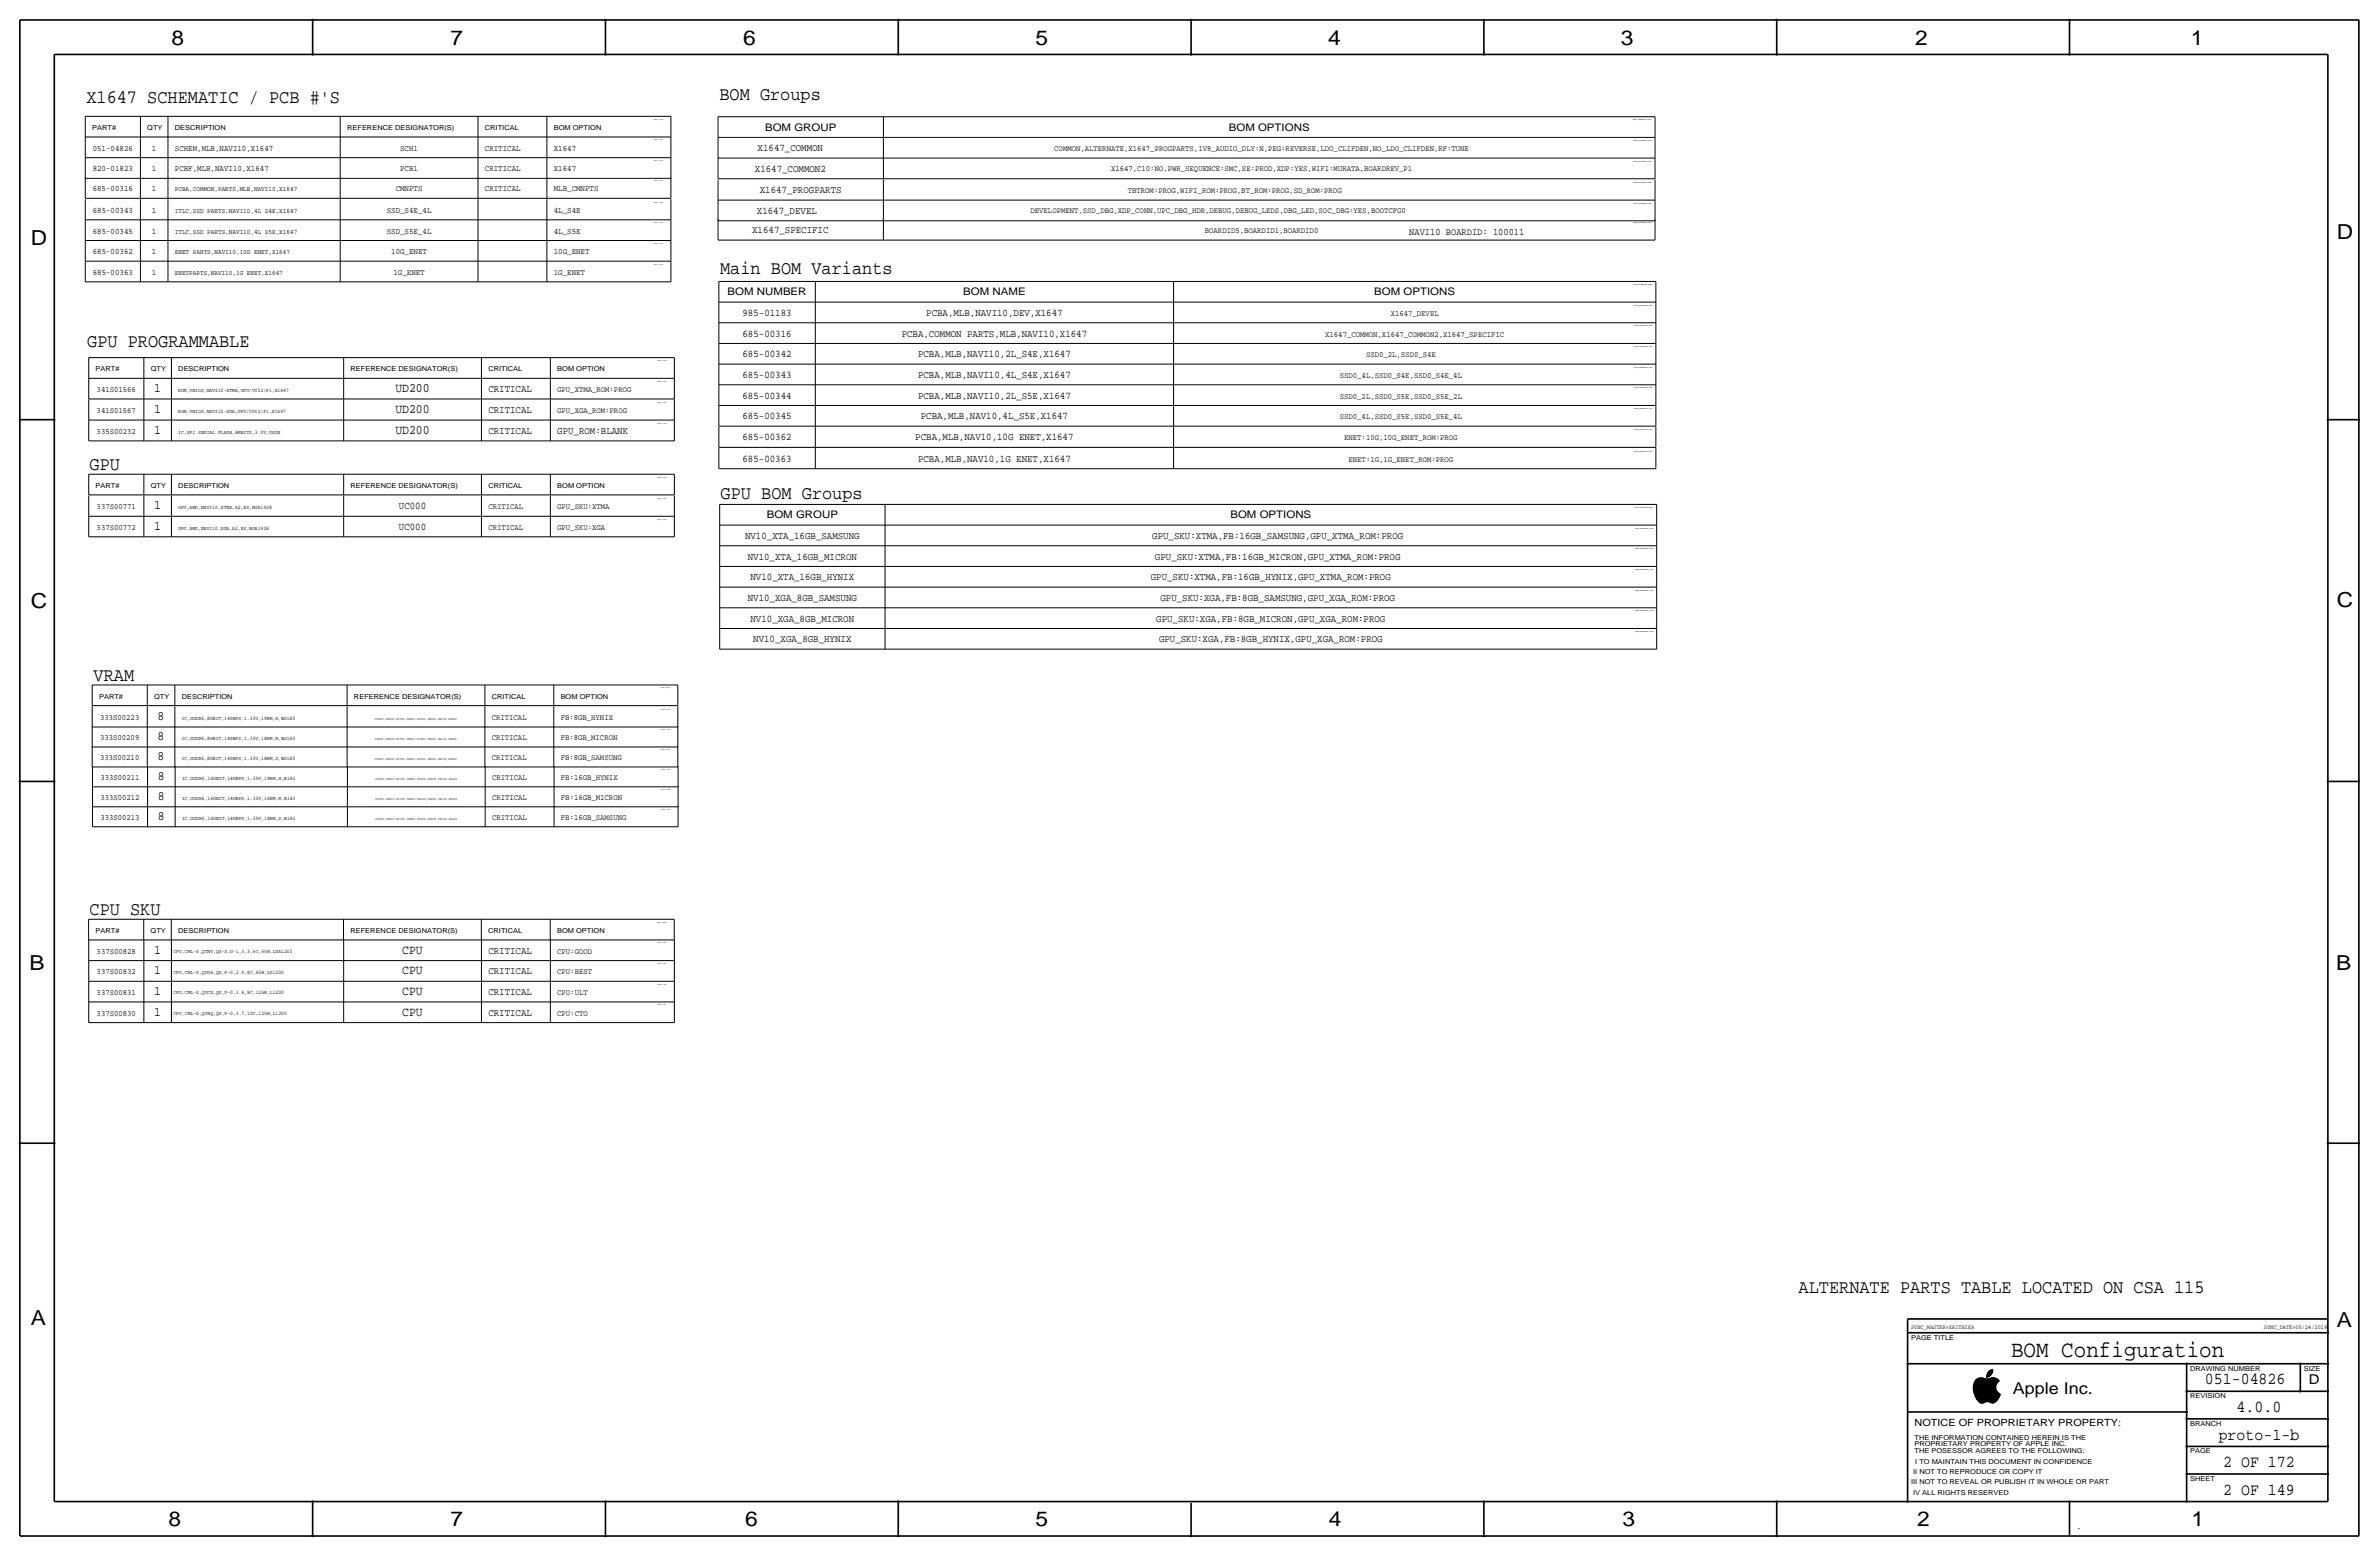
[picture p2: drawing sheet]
<svg xmlns="http://www.w3.org/2000/svg" width="877mm" height="574mm" viewBox="0 0 877 574" stroke-linecap="round" stroke-linejoin="round" font-family="sans-serif">
<defs><g id="words">
<text font-size="8.6" x="741.4" y="500.1">BOM Configuration</text>
<g font-size="7.6">
<text x="63.2" y="16.5">8</text>
<text x="166.1" y="16.5">7</text>
<text x="274" y="16.5">6</text>
<text x="381.7" y="16.5">5</text>
<text x="489.7" y="16.5">4</text>
<text x="597.6" y="16.5">3</text>
<text x="706.1" y="16.5">2</text>
<text x="807.7" y="16.5">1</text>
<text x="861.5" y="88.1">D</text>
<text x="11.4" y="90.4">D</text>
<text x="11.4" y="224.3">C</text>
<text x="861.5" y="223.8">C</text>
<text x="10.9" y="357.6">B</text>
<text x="861.3" y="357.4">B</text>
<text x="11.4" y="488.4">A</text>
<text x="861.5" y="489.2">A</text>
<text x="62.2" y="562.6">8</text>
<text x="166.1" y="562.6">7</text>
<text x="274.8" y="562.6">6</text>
<text x="381.7" y="562.6">5</text>
<text x="489.9" y="562.6">4</text>
<text x="598.1" y="562.6">3</text>
<text x="706.8" y="562.6">2</text>
<text x="807.9" y="562.6">1</text>
</g>
<g font-size="7">
<text x="31.9" y="37.8">X1647 SCHEMATIC / PCB #'S</text>
<text x="265.2" y="36.8">BOM Groups</text>
<text x="265.5" y="100.9">Main BOM Variants</text>
<text x="32.2" y="127.8">GPU PROGRAMMABLE</text>
<text x="33" y="173.4">GPU</text>
<text x="265.7" y="183.8">GPU BOM Groups</text>
<text x="34.5" y="251">VRAM</text>
<text x="33" y="337.4">CPU SKU</text>
<text x="663.1" y="476.5">ALTERNATE PARTS TABLE LOCATED ON CSA 115</text>
</g>
<g font-size="6.2">
<text x="812.9" y="510.3">051-04826</text>
<text x="824.6" y="520.4">4.0.0</text>
<text x="818" y="530.6">proto-1-b</text>
<text x="819.6" y="540.8">2 OF 172</text>
<text x="819.6" y="550.9">2 OF 149</text>
</g>
<text font-size="6" x="742.1" y="513.9">Apple Inc.</text>
<text font-size="5" x="851.2" y="510.3">D</text>
<g font-size="4.7">
<text x="56.8" y="144.5">1</text>
<text x="145.8" y="144.5">UD200</text>
<text x="56.8" y="152.3">1</text>
<text x="145.8" y="152.3">UD200</text>
<text x="56.8" y="160">1</text>
<text x="145.8" y="160">UD200</text>
<text x="56.8" y="187.8">1</text>
<text x="56.8" y="195.3">1</text>
<text x="58.1" y="265.4">8</text>
<text x="58.1" y="272.8">8</text>
<text x="58.1" y="280.2">8</text>
<text x="58.2" y="287.5">8</text>
<text x="58.2" y="294.8">8</text>
<text x="58.2" y="302.2">8</text>
<text x="56.8" y="351.5">1</text>
<text x="148.3" y="351.5">CPU</text>
<text x="56.8" y="359.2">1</text>
<text x="148.3" y="359.2">CPU</text>
<text x="56.8" y="366.8">1</text>
<text x="148.3" y="366.8">CPU</text>
<text x="56.8" y="374.4">1</text>
<text x="148.3" y="374.4">CPU</text>
</g>
<g font-size="3.8">
<text x="282.1" y="48.1">BOM GROUP</text>
<text x="453" y="48.1">BOM OPTIONS</text>
<text x="279.3" y="55.7">X1647_COMMON</text>
<text x="278.3" y="63.3">X1647_COMMON2</text>
<text x="280.1" y="71.2">X1647_PROGPARTS</text>
<text x="279.1" y="78.8">X1647_DEVEL</text>
<text x="277.3" y="86">X1647_SPECIFIC</text>
<text x="268.3" y="108.8">BOM NUMBER</text>
<text x="355.1" y="108.8">BOM NAME</text>
<text x="506.7" y="108.8">BOM OPTIONS</text>
<text x="273.8" y="116.4">985-01183</text>
<text x="341.5" y="116.4">PCBA,MLB,NAVI10,DEV,X1647</text>
<text x="273.8" y="124.1">685-00316</text>
<text x="332.4" y="124.1">PCBA,COMMON PARTS,MLB,NAVI10,X1647</text>
<text x="273.8" y="131.7">685-00342</text>
<text x="338.5" y="131.7">PCBA,MLB,NAVI10,2L_S4E,X1647</text>
<text x="273.8" y="139.3">685-00343</text>
<text x="338.5" y="139.3">PCBA,MLB,NAVI10,4L_S4E,X1647</text>
<text x="180" y="144.5">CRITICAL</text>
<text x="273.8" y="146.9">685-00344</text>
<text x="338.5" y="146.9">PCBA,MLB,NAVI10,2L_S5E,X1647</text>
<text x="180" y="152.3">CRITICAL</text>
<text x="273.8" y="154.5">685-00345</text>
<text x="339.5" y="154.5">PCBA,MLB,NAV10,4L_S5E,X1647</text>
<text x="180" y="160">CRITICAL</text>
<text x="205.4" y="160">GPU_ROM:BLANK</text>
<text x="273.8" y="162.4">685-00362</text>
<text x="337.5" y="162.4">PCBA,MLB,NAV10,10G ENET,X1647</text>
<text x="273.8" y="170.2">685-00363</text>
<text x="338.5" y="170.2">PCBA,MLB,NAV10,1G ENET,X1647</text>
<text x="147.1" y="187.8">UC000</text>
<text x="282.7" y="191">BOM GROUP</text>
<text x="453.6" y="191">BOM OPTIONS</text>
<text x="147.1" y="195.3">UC000</text>
<text x="274.7" y="198.6">NV10_XTA_16GB_SAMSUNG</text>
<text x="424.8" y="198.6">GPU_SKU:XTMA,FB:16GB_SAMSUNG,GPU_XTMA_ROM:PROG</text>
<text x="275.7" y="206.2">NV10_XTA_16GB_MICRON</text>
<text x="425.8" y="206.2">GPU_SKU:XTMA,FB:16GB_MICRON,GPU_XTMA_ROM:PROG</text>
<text x="276.7" y="213.9">NV10_XTA_16GB_HYNIX</text>
<text x="424.3" y="213.9">GPU_SKU:XTMA,FB:16GB_HYNIX,GPU_XTMA_ROM:PROG</text>
<text x="275.7" y="221.5">NV10_XGA_8GB_SAMSUNG</text>
<text x="427.8" y="221.5">GPU_SKU:XGA,FB:8GB_SAMSUNG,GPU_XGA_ROM:PROG</text>
<text x="276.7" y="229.1">NV10_XGA_8GB_MICRON</text>
<text x="426.3" y="229.1">GPU_SKU:XGA,FB:8GB_MICRON,GPU_XGA_ROM:PROG</text>
<text x="277.7" y="236.7">NV10_XGA_8GB_HYNIX</text>
<text x="427.3" y="236.7">GPU_SKU:XGA,FB:8GB_HYNIX,GPU_XGA_ROM:PROG</text>
<text x="180" y="351.5">CRITICAL</text>
<text x="180" y="359.2">CRITICAL</text>
<text x="180" y="366.8">CRITICAL</text>
<text x="180" y="374.4">CRITICAL</text>
</g>
<text font-size="3.7" x="705.8" y="525.5">NOTICE OF PROPRIETARY PROPERTY:</text>
<text font-size="3.6" x="519.5" y="86.6">NAVI10 BOARDID: 100011</text>
<text font-size="3.5" x="765.5" y="563.6">.</text>
<g font-size="3.1">
<text x="34.2" y="55.6">051-04826</text>
<text x="56" y="55.6">1</text>
<text x="64.5" y="55.6">SCHEM,MLB,NAVI10,X1647</text>
<text x="147.5" y="55.6">SCH1</text>
<text x="178.8" y="55.6">CRITICAL</text>
<text x="204.2" y="55.6">X1647</text>
<text x="34.2" y="63.2">820-01823</text>
<text x="56" y="63.2">1</text>
<text x="64.5" y="63.2">PCBF,MLB,NAVI10,X1647</text>
<text x="147.5" y="63.2">PCB1</text>
<text x="178.8" y="63.2">CRITICAL</text>
<text x="204.2" y="63.2">X1647</text>
<text x="34.2" y="70.6">685-00316</text>
<text x="56" y="70.6">1</text>
<text x="145.9" y="70.6">CMNPTS</text>
<text x="178.8" y="70.6">CRITICAL</text>
<text x="204.2" y="70.6">MLB_CMNPTS</text>
<text x="34.2" y="78.5">685-00343</text>
<text x="56" y="78.5">1</text>
<text x="142.6" y="78.5">SSD_S4E_4L</text>
<text x="204.2" y="78.5">4L_S4E</text>
<text x="34.2" y="86.1">685-00345</text>
<text x="56" y="86.1">1</text>
<text x="142.6" y="86.1">SSD_S5E_4L</text>
<text x="204.2" y="86.1">4L_S5E</text>
<text x="34.2" y="93.7">685-00362</text>
<text x="56" y="93.7">1</text>
<text x="144.2" y="93.7">10G_ENET</text>
<text x="204.2" y="93.7">10G_ENET</text>
<text x="34.2" y="101.3">685-00363</text>
<text x="56" y="101.3">1</text>
<text x="145.1" y="101.3">1G_ENET</text>
<text x="204.2" y="101.3">1G_ENET</text>
</g>
<g font-size="3">
<text x="388.7" y="55.5">COMMON,ALTERNATE,X1647_PROGPARTS,1V8_AUDIO_DLY:N,PEG:REVERSE,LDO_CLIFDEN,NO_LDO_CLIFDEN,RF:TUNE</text>
<text x="409.6" y="63.1">X1647,C10:NO,PWR_SEQUENCE:SMC,SE:PROD,XDP:YES,WIFI:MURATA,BOARDREV_P1</text>
<text x="415.8" y="71.2">TBTROM:PROG,WIFI_ROM:PROG,BT_ROM:PROG,SD_ROM:PROG</text>
<text x="379.9" y="78.6">DEVELOPMENT,SSD_DBG,XDP_CONN,UPC_DBG_HDR,DEBUG,DEBUG_LEDS,DBG_LED,SOC_DBG:YES,BOOTCFG0</text>
<text x="444.2" y="85.7">BOARDID5,BOARDID1,BOARDID0</text>
<text x="512.7" y="116.4">X1647_DEVEL</text>
<text x="488.6" y="124.1">X1647_COMMON,X1647_COMMON2,X1647_SPECIFIC</text>
<text x="503.6" y="131.7">SSD0_2L,SSD0_S4E</text>
<text x="494" y="139.3">SSD0_4L,SSD0_S4E,SSD0_S4E_4L</text>
<text x="35.6" y="144.5">341S01566</text>
<text x="205.4" y="144.5">GPU_XTMA_ROM:PROG</text>
<text x="494" y="146.9">SSD0_2L,SSD0_S5E,SSD0_S5E_2L</text>
<text x="35.6" y="152.3">341S01567</text>
<text x="205.4" y="152.3">GPU_XGA_ROM:PROG</text>
<text x="494" y="154.5">SSD0_4L,SSD0_S5E,SSD0_S5E_4L</text>
<text x="35.6" y="160">335S00232</text>
<text x="495.6" y="162.4">ENET:10G,10G_ENET_ROM:PROG</text>
<text x="497.2" y="170.2">ENET:1G,1G_ENET_ROM:PROG</text>
<text x="35.6" y="187.8">337S00771</text>
<text x="180" y="187.8">CRITICAL</text>
<text x="205.4" y="187.8">GPU_SKU:XTMA</text>
<text x="35.6" y="195.3">337S00772</text>
<text x="180" y="195.3">CRITICAL</text>
<text x="205.4" y="195.3">GPU_SKU:XGA</text>
<text x="36.9" y="265.4">333S00223</text>
<text x="181.3" y="265.4">CRITICAL</text>
<text x="206.7" y="265.4">FB:8GB_HYNIX</text>
<text x="36.9" y="272.8">333S00209</text>
<text x="181.3" y="272.8">CRITICAL</text>
<text x="206.7" y="272.8">FB:8GB_MICRON</text>
<text x="36.9" y="280.2">333S00210</text>
<text x="181.3" y="280.2">CRITICAL</text>
<text x="206.7" y="280.2">FB:8GB_SAMSUNG</text>
<text x="37" y="287.5">333S00211</text>
<text x="181.4" y="287.5">CRITICAL</text>
<text x="206.8" y="287.5">FB:16GB_HYNIX</text>
<text x="37" y="294.8">333S00212</text>
<text x="181.4" y="294.8">CRITICAL</text>
<text x="206.8" y="294.8">FB:16GB_MICRON</text>
<text x="37" y="302.2">333S00213</text>
<text x="181.4" y="302.2">CRITICAL</text>
<text x="206.8" y="302.2">FB:16GB_SAMSUNG</text>
<text x="35.6" y="351.5">337S00828</text>
<text x="205.4" y="351.5">CPU:GOOD</text>
<text x="35.6" y="359.2">337S00832</text>
<text x="205.4" y="359.2">CPU:BEST</text>
<text x="35.6" y="366.8">337S00831</text>
<text x="205.4" y="366.8">CPU:ULT</text>
<text x="35.6" y="374.4">337S00830</text>
<text x="205.4" y="374.4">CPU:CTO</text>
</g>
<g font-size="2.5">
<text x="34" y="48">PART#</text>
<text x="54.3" y="48">QTY</text>
<text x="64.5" y="48">DESCRIPTION</text>
<text x="128" y="48">REFERENCE DESIGNATOR(S)</text>
<text x="178.8" y="48">CRITICAL</text>
<text x="204.2" y="48">BOM OPTION</text>
<text x="64.5" y="70.6">PCBA,COMMON,PARTS,MLB,NAVI10,X1647</text>
<text x="64.5" y="78.5">ITLC,SSD PARTS,NAVI10,4L S4E,X1647</text>
<text x="64.5" y="86.1">ITLC,SSD PARTS,NAVI10,4L S5E,X1647</text>
<text x="64.5" y="93.7">ENET PARTS,NAVI10,10G ENET,X1647</text>
<text x="64.5" y="101.3">ENETPARTS,NAVI10,1G ENET,X1647</text>
<text x="35.3" y="136.9">PART#</text>
<text x="55.6" y="136.9">QTY</text>
<text x="65.7" y="136.9">DESCRIPTION</text>
<text x="129.2" y="136.9">REFERENCE DESIGNATOR(S)</text>
<text x="180" y="136.9">CRITICAL</text>
<text x="205.4" y="136.9">BOM OPTION</text>
<text x="35.3" y="179.9">PART#</text>
<text x="55.6" y="179.9">QTY</text>
<text x="65.7" y="179.9">DESCRIPTION</text>
<text x="129.2" y="179.9">REFERENCE DESIGNATOR(S)</text>
<text x="180" y="179.9">CRITICAL</text>
<text x="205.4" y="179.9">BOM OPTION</text>
<text x="36.5" y="257.6">PART#</text>
<text x="56.8" y="257.6">QTY</text>
<text x="67" y="257.6">DESCRIPTION</text>
<text x="130.5" y="257.6">REFERENCE DESIGNATOR(S)</text>
<text x="181.3" y="257.6">CRITICAL</text>
<text x="206.7" y="257.6">BOM OPTION</text>
<text x="35.2" y="343.9">PART#</text>
<text x="55.5" y="343.9">QTY</text>
<text x="65.7" y="343.9">DESCRIPTION</text>
<text x="129.2" y="343.9">REFERENCE DESIGNATOR(S)</text>
<text x="180" y="343.9">CRITICAL</text>
<text x="205.4" y="343.9">BOM OPTION</text>
<text x="704.5" y="493.8">PAGE TITLE</text>
<text x="807.4" y="505.2">DRAWING NUMBER</text>
<text x="849.3" y="505.2">SIZE</text>
<text x="807.4" y="515.4">REVISION</text>
<text x="807.4" y="525.5">BRANCH</text>
<text x="705.8" y="533.1">PROPRIETARY PROPERTY OF APPLE INC.</text>
<text x="705.8" y="530.6">THE INFORMATION CONTAINED HEREIN IS THE</text>
<text x="705.8" y="535.7">THE POSESSOR AGREES TO THE FOLLOWING:</text>
<text x="706.1" y="539.5">I TO MAINTAIN THIS DOCUMENT IN CONFIDENCE</text>
<text x="807.4" y="535.7">PAGE</text>
<text x="705.3" y="543.3">II NOT TO REPRODUCE OR COPY IT</text>
<text x="807.4" y="545.8">SHEET</text>
<text x="704.5" y="547.1">III NOT TO REVEAL OR PUBLISH IT IN WHOLE OR PART</text>
<text x="705.3" y="550.9">IV ALL RIGHTS RESERVED</text>
</g>
<g font-size="2.2">
<text x="704.5" y="490">SYNC_MASTER=KRITHIKA</text>
<text x="834.6" y="490">SYNC_DATE=05/24/2019</text>
</g>
<g font-size="2">
<text x="65.7" y="144.5">ROM,VBIOS,NAVI10-XTMA,GPU(V002)P1,X1647</text>
<text x="65.7" y="152.3">ROM,VBIOS,NAVI10-XGA,GPU(V002)P1,X1647</text>
<text x="65.7" y="160">IC,SPI SERIAL FLASH,8MBITS,3.0V,USON</text>
<text x="65.7" y="187.8">GPU,AMD,NAVI10,XTMA,A2,ES,BGA1928</text>
<text x="65.7" y="195.3">GPU,AMD,NAVI10,XGA,A2,ES,BGA1928</text>
<text x="67" y="265.4">IC,GDDR6,8GBIT,14GBPS,1.35V,19NM,H,BG180</text>
<text x="67" y="272.8">IC,GDDR6,8GBIT,14GBPS,1.35V,18NM,M,BG180</text>
<text x="67" y="280.2">IC,GDDR6,8GBIT,14GBPS,1.35V,18NM,S,BG180</text>
<text x="67.1" y="287.5">IC,GDDR6,16GBIT,14GBPS,1.35V,19NM,H,B180</text>
<text x="67.1" y="294.8">IC,GDDR6,16GBIT,14GBPS,1.35V,16NM,M,B180</text>
<text x="67.1" y="302.2">IC,GDDR6,16GBIT,14GBPS,1.35V,18NM,S,B180</text>
<text x="64" y="351.3">CPU,CML-S,QTNV,QS-S,G-1,3.3,6C,65W,LGA1200</text>
<text x="64" y="358.9">CPU,CML-S,QUD6,QS,P-0,2.9,8C,65W,LG1200</text>
<text x="64" y="366.5">CPU,CML-S,QUCX,QS,P-0,3.8,8C,125W,L1200</text>
<text x="64" y="374.1">CPU,CML-S,QUBQ,QS,P-0,3.7,10C,125W,L1200</text>
</g>
<g font-size="1.2">
<text x="138.2" y="265.4">UD500,UD600,UD700,UD800,UD900,UE000,UE100,UE200</text>
<text x="138.2" y="272.8">UD500,UD600,UD700,UD800,UD900,UE000,UE100,UE200</text>
<text x="138.2" y="280.2">UD500,UD600,UD700,UD800,UD900,UE000,UE100,UE200</text>
<text x="138.3" y="287.5">UD500,UD600,UD700,UD800,UD900,UE000,UE100,UE200</text>
<text x="138.3" y="294.8">UD500,UD600,UD700,UD800,UD900,UE000,UE100,UE200</text>
<text x="138.3" y="302.2">UD500,UD600,UD700,UD800,UD900,UE000,UE100,UE200</text>
</g>
<g font-size=".5">
<text x="601.9" y="44.3">TABLE_BOMGROUP_HEAD</text>
<text x="602.1" y="51.9">TABLE_BOMGROUP_ITEM</text>
<text x="602.1" y="59.5">TABLE_BOMGROUP_ITEM</text>
<text x="602.1" y="67.4">TABLE_BOMGROUP_ITEM</text>
<text x="602.1" y="75">TABLE_BOMGROUP_ITEM</text>
<text x="602.1" y="82.1">TABLE_BOMGROUP_ITEM</text>
<text x="602.2" y="105">TABLE_BOMGROUP_HEAD</text>
<text x="602.4" y="112.6">TABLE_BOMGROUP_ITEM</text>
<text x="602.4" y="120.2">TABLE_BOMGROUP_ITEM</text>
<text x="602.4" y="127.9">TABLE_BOMGROUP_ITEM</text>
<text x="602.4" y="135.5">TABLE_BOMGROUP_ITEM</text>
<text x="602.4" y="143.1">TABLE_BOMGROUP_ITEM</text>
<text x="602.4" y="150.7">TABLE_BOMGROUP_ITEM</text>
<text x="602.4" y="158.5">TABLE_BOMGROUP_ITEM</text>
<text x="602.4" y="166.4">TABLE_BOMGROUP_ITEM</text>
<text x="602.5" y="187.2">TABLE_BOMGROUP_HEAD</text>
<text x="602.7" y="194.8">TABLE_BOMGROUP_ITEM</text>
<text x="602.7" y="202.4">TABLE_BOMGROUP_ITEM</text>
<text x="602.7" y="210.1">TABLE_BOMGROUP_ITEM</text>
<text x="602.7" y="217.7">TABLE_BOMGROUP_ITEM</text>
<text x="602.7" y="225.3">TABLE_BOMGROUP_ITEM</text>
<text x="602.7" y="232.9">TABLE_BOMGROUP_ITEM</text>
</g>
<g font-size=".4">
<text x="241" y="44.1">TABLE_5_HEAD</text>
<text x="241" y="51.8">TABLE_5_ITEM</text>
<text x="241" y="59.4">TABLE_5_ITEM</text>
<text x="241" y="66.8">TABLE_5_ITEM</text>
<text x="241" y="74.7">TABLE_5_ITEM</text>
<text x="241" y="82.3">TABLE_5_ITEM</text>
<text x="241" y="89.9">TABLE_5_ITEM</text>
<text x="241" y="97.5">TABLE_5_ITEM</text>
<text x="242.3" y="133.1">TABLE_5_HEAD</text>
<text x="242.3" y="140.7">TABLE_5_ITEM</text>
<text x="242.3" y="148.5">TABLE_5_ITEM</text>
<text x="242.3" y="156.2">TABLE_5_ITEM</text>
<text x="242.3" y="176.1">TABLE_5_HEAD</text>
<text x="242.3" y="183.9">TABLE_5_ITEM</text>
<text x="242.3" y="191.5">TABLE_5_ITEM</text>
<text x="243.5" y="253.7">TABLE_5_HEAD</text>
<text x="243.5" y="261.6">TABLE_5_ITEM</text>
<text x="243.5" y="269">TABLE_5_ITEM</text>
<text x="243.5" y="276.4">TABLE_5_ITEM</text>
<text x="243.6" y="283.7">TABLE_5_ITEM</text>
<text x="243.6" y="291">TABLE_5_ITEM</text>
<text x="243.6" y="298.4">TABLE_5_ITEM</text>
<text x="242.2" y="340.1">TABLE_5_HEAD</text>
<text x="242.3" y="347.7">TABLE_5_ITEM</text>
<text x="242.3" y="355.3">TABLE_5_ITEM</text>
<text x="242.3" y="363">TABLE_5_ITEM</text>
<text x="242.3" y="370.6">TABLE_5_ITEM</text>
</g>
</g></defs>
<g fill="none" stroke="#000" stroke-width=".6">
<path d="M7.3 7.4v558.8zM7.3 7.4h862.3zM115.3 7.4v12.7zM223.2 7.4v12.7zM331.2 7.4v12.7zM439.1 7.4v12.7zM547.1 7.4v12.7zM655 7.4v12.7zM763 7.4v12.7zM869.6 7.4v558.8zM20 20.1v533.4zM20 20.1h838.2z"/>
<path d="M858.2 20.1v533.4zM7.3 154.7h12.7zM858.2 154.7h11.4zM7.3 288h12.7zM858.2 288h11.4zM7.3 421.4h12.7zM858.2 421.4h11.4zM703.3 486.2h154.9zM703.3 486.2v5zM703.3 491.2h154.9zM703.3 491.2v62.3zM703.3 502.7h154.9z"/>
<path d="M806.1 502.7v50.8zM806.1 512.8h52.1zM848.1 502.7v10.1zM703.3 520.4h102.8zM806.1 533.1h52.1zM806.1 523h52.1zM20 553.5h838.2zM115.3 553.5v12.7zM223.2 553.5v12.7zM331.2 553.5v12.7zM439.1 554v12.2zM547.1 553.5v12.7z"/>
<path d="M655 553.5v12.7zM763 553.5v12.7zM806.1 543.3h52.1zM7.3 566.2h862.3z"/>
</g>
<g fill="none" stroke="#000" stroke-width=".37">
<path d="M31.4 50.5v7.6zM31.4 58.1h215.9zM31.4 58.1v7.6zM31.4 42.9v7.6zM31.4 50.5h215.9zM31.4 42.9h215.9zM51.8 50.5v7.6zM51.8 58.1v7.6zM51.8 42.9v7.6zM61.9 50.5v7.6zM61.9 58.1v7.6zM61.9 42.9v7.6z"/>
<path d="M125.4 50.5v7.6zM125.4 58.1v7.6zM125.4 42.9v7.6zM176.2 50.5v7.6zM176.2 58.1v7.6zM176.2 42.9v7.6zM201.6 50.5v7.6zM201.6 58.1v7.6zM201.6 42.9v7.6zM247.3 50.5v7.6zM247.3 58.1v7.6zM247.3 42.9v7.6z"/>
<path d="M264.7 43v7.6zM264.7 50.6h345.5zM264.7 43h345.5zM264.7 58.3v7.6zM264.7 50.6v7.7zM264.7 58.3h345.5zM325.7 43v7.6zM325.7 58.3v7.6zM325.7 50.6v7.7zM610.2 43v7.6zM610.2 58.3v7.6zM610.2 50.6v7.7z"/>
<path d="M31.4 65.5v7.6zM31.4 73.1h215.9zM31.4 65.7h215.9zM31.4 73.4v7.6zM51.8 65.5v7.6zM51.8 73.4v7.6zM61.9 65.5v7.6zM61.9 73.4v7.6zM125.4 65.5v7.6zM125.4 73.4v7.6zM176.2 65.5v7.6zM176.2 73.4v7.6z"/>
<path d="M201.6 65.5v7.6zM201.6 73.4v7.6zM247.3 65.5v7.6zM247.3 73.4v7.6zM264.7 65.9h345.5zM264.7 66.1v7.7zM264.7 73.8h345.5zM264.7 73.8v7.6zM325.7 66.1v7.7zM325.7 73.8v7.6zM610.2 66.1v7.7zM610.2 73.8v7.6z"/>
<path d="M31.4 96.3v7.6zM31.4 81h215.9zM31.4 81v7.6zM31.4 88.6h215.9zM31.4 88.6v7.7zM31.4 96.3h215.9zM51.8 96.3v7.6zM51.8 81v7.6zM51.8 88.6v7.7zM61.9 96.3v7.6zM61.9 81v7.6zM61.9 88.6v7.7z"/>
<path d="M125.4 96.3v7.6zM125.4 81v7.6zM125.4 88.6v7.7zM176.2 96.3v7.6zM176.2 81v7.6zM176.2 88.6v7.7zM201.6 96.3v7.6zM201.6 81v7.6zM201.6 88.6v7.7zM247.3 96.3v7.6zM247.3 81v7.6zM247.3 88.6v7.7z"/>
<path d="M264.7 80.9v7.6zM264.7 88.5h345.5zM264.7 81.4h345.5zM325.7 80.9v7.6zM610.2 80.9v7.6zM31.4 103.9h215.9zM265 103.7v7.7zM265 111.4h345.5zM265 103.7h345.5zM265 119v7.6zM265 111.4v7.6zM265 119h345.5z"/>
<path d="M300.6 103.7v7.7zM300.6 119v7.6zM300.6 111.4v7.6zM432.7 103.7v7.7zM432.7 119v7.6zM432.7 111.4v7.6zM610.5 103.7v7.7zM610.5 119v7.6zM610.5 111.4v7.6zM32.7 139.4v7.7zM32.7 131.8v7.6zM32.7 139.4h215.9z"/>
<path d="M32.7 131.8h215.9zM53 139.4v7.7zM53 131.8v7.6zM63.2 139.4v7.7zM63.2 131.8v7.6zM126.7 139.4v7.7zM126.7 131.8v7.6zM177.5 139.4v7.7zM177.5 131.8v7.6zM202.9 139.4v7.7zM202.9 131.8v7.6zM248.6 139.4v7.7z"/>
<path d="M248.6 131.8v7.6zM265 126.6v7.6zM265 134.2h345.5zM265 134.2v7.6zM265 126.6h345.5zM300.6 126.6v7.6zM300.6 134.2v7.6zM432.7 126.6v7.6zM432.7 134.2v7.6zM610.5 126.6v7.6zM610.5 134.2v7.6zM32.7 154.9v7.6z"/>
<path d="M32.7 147.2v7.6zM32.7 154.8h215.9zM32.7 147.1h215.9zM53 154.9v7.6zM53 147.2v7.6zM63.2 154.9v7.6zM63.2 147.2v7.6zM126.7 154.9v7.6zM126.7 147.2v7.6zM177.5 154.9v7.6zM177.5 147.2v7.6zM202.9 154.9v7.6z"/>
<path d="M202.9 147.2v7.6zM248.6 154.9v7.6zM248.6 147.2v7.6zM265 157.3v7.6zM265 149.5v7.6zM265 157.1h345.5zM265 141.8v7.7zM265 149.5h345.5zM265 141.8h345.5zM300.6 157.3v7.6zM300.6 149.5v7.6zM300.6 141.8v7.7z"/>
<path d="M432.7 157.3v7.6zM432.7 149.5v7.6zM432.7 141.8v7.7zM610.5 157.3v7.6zM610.5 149.5v7.6zM610.5 141.8v7.7zM32.7 162.5h215.9zM32.7 174.8v7.6zM32.7 174.8h215.9zM53 174.8v7.6zM63.2 174.8v7.6zM126.7 174.8v7.6z"/>
<path d="M177.5 174.8v7.6zM202.9 174.8v7.6zM248.6 174.8v7.6zM265 165.2v7.6zM265 172.8h345.5zM265 164.9h345.5zM300.6 165.2v7.6zM432.7 165.2v7.6zM610.5 165.2v7.6zM32.7 182.7v7.6zM32.7 190.3h215.9zM32.7 182.4h215.9z"/>
<path d="M32.7 190.2v7.7zM32.7 197.9h215.9zM53 182.7v7.6zM53 190.2v7.7zM63.2 182.7v7.6zM63.2 190.2v7.7zM126.7 182.7v7.6zM126.7 190.2v7.7zM177.5 182.7v7.6zM177.5 190.2v7.7zM202.9 182.7v7.6zM202.9 190.2v7.7z"/>
<path d="M248.6 182.7v7.6zM248.6 190.2v7.7zM265.3 193.5v7.7zM265.3 185.9v7.6zM265.3 193.5h345.5zM265.3 185.9h345.5zM326.3 193.5v7.7zM326.3 185.9v7.6zM610.8 193.5v7.7zM610.8 185.9v7.6zM265.3 201.2v7.6zM265.3 208.8h345.5z"/>
<path d="M265.3 201.2h345.5zM265.3 208.8v7.6zM265.3 216.4h345.5zM265.3 216.4v7.6zM326.3 201.2v7.6zM326.3 208.8v7.6zM326.3 216.4v7.6zM610.8 201.2v7.6zM610.8 208.8v7.6zM610.8 216.4v7.6zM265.3 224h345.5zM265.3 224v7.6z"/>
<path d="M265.3 231.6h345.5zM265.3 231.6v7.7zM265.3 239.3h345.5zM326.3 224v7.6zM326.3 231.6v7.7zM610.8 224v7.6zM610.8 231.6v7.7zM34 252.5v7.6zM34 252.5h215.9zM54.3 252.5v7.6zM64.5 252.5v7.6zM128 252.5v7.6z"/>
<path d="M178.8 252.5v7.6zM204.2 252.5v7.6zM249.9 252.5v7.6zM34 260.1h215.9zM34 260.4v7.6zM34 268h215.9zM34 267.7v7.6zM34 275.3h215.9zM34 275.1v7.6zM54.3 260.4v7.6zM54.3 267.7v7.6zM54.3 275.1v7.6z"/>
<path d="M64.5 260.4v7.6zM64.5 267.7v7.6zM64.5 275.1v7.6zM128 260.4v7.6zM128 267.7v7.6zM128 275.1v7.6zM178.8 260.4v7.6zM178.8 267.7v7.6zM178.8 275.1v7.6zM204.2 260.4v7.6zM204.2 267.7v7.6zM204.2 275.1v7.6z"/>
<path d="M249.9 260.4v7.6zM249.9 267.7v7.6zM249.9 275.1v7.6zM34 282.7h215.9zM34.1 297.1v7.6zM34.1 289.8v7.6zM34.1 297.4h215.9zM34.1 282.4v7.6zM34.1 290h215.9zM54.4 297.1v7.6zM54.4 289.8v7.6zM54.4 282.4v7.6z"/>
<path d="M64.6 297.1v7.6zM64.6 289.8v7.6zM64.6 282.4v7.6zM128.1 297.1v7.6zM128.1 289.8v7.6zM128.1 282.4v7.6zM178.9 297.1v7.6zM178.9 289.8v7.6zM178.9 282.4v7.6zM204.3 297.1v7.6zM204.3 289.8v7.6zM204.3 282.4v7.6z"/>
<path d="M250 297.1v7.6zM250 289.8v7.6zM250 282.4v7.6zM34.1 304.7h215.9zM32.7 338.8v7.7zM32.7 338.8h215.9zM53 338.8v7.7zM63.1 338.8v7.7zM126.6 338.8v7.7zM177.4 338.8v7.7zM202.8 338.8v7.7zM248.6 338.8v7.7z"/>
<path d="M32.7 346.5h215.9zM32.7 354.1v7.6zM32.7 346.5v7.6zM32.7 354.1h215.9zM53 354.1v7.6zM53 346.5v7.6zM63.2 354.1v7.6zM63.2 346.5v7.6zM126.7 354.1v7.6zM126.7 346.5v7.6zM177.5 354.1v7.6zM177.5 346.5v7.6z"/>
<path d="M202.9 354.1v7.6zM202.9 346.5v7.6zM248.6 354.1v7.6zM248.6 346.5v7.6zM32.7 361.7h215.9zM32.7 369.3v7.6zM32.7 376.9h215.9zM32.7 361.7v7.6zM32.7 369.3h215.9zM53 369.3v7.6zM53 361.7v7.6zM63.2 369.3v7.6z"/>
<path d="M63.2 361.7v7.6zM126.7 369.3v7.6zM126.7 361.7v7.6zM177.5 369.3v7.6zM177.5 361.7v7.6zM202.9 369.3v7.6zM202.9 361.7v7.6zM248.6 369.3v7.6zM248.6 361.7v7.6zM727.5 511.7h8.3zM727.5 512h8.3zM727.5 512.1h8.3z"/>
<path d="M727.5 512.2h8.4zM727.5 512.3h8.4zM727.5 511.2h8.2zM727.5 511.3h8.2zM727.5 511.5h8.2zM727.5 511.8h8.3zM727.5 511.6h8.3zM727.5 512.4h8.5zM727.5 511.9h8.3zM727.5 511.4h8.2zM727.5 511.1h8.3zM727.6 512.8h8.6z"/>
<path d="M727.6 510.8h8.2zM727.6 511h8.2zM727.6 512.7h8.5zM727.6 512.5h8.4zM727.6 512.6h8.4zM727.6 510.9h8.2zM727.6 510.7h8.2zM727.6 512.9h8.6zM727.6 513.1h8.8zM727.6 513h8.7zM727.6 510.6h8.3zM727.6 510.5h8.3z"/>
<path d="M727.7 510.4h8.2zM727.7 513.2h8.8zM727.7 510.3h8.3zM727.7 510.2h8.3zM727.7 513.3h9zM727.7 513.4h9.1zM727.7 510.1h8.3zM727.8 513.6h9.2zM727.8 510h8.3zM727.8 513.5h9.1zM727.8 509.9h8.4zM727.8 513.7h9.4z"/>
<path d="M727.8 513.8h9.6zM727.8 509.8h8.5zM727.9 513.9h9.5zM727.9 509.7h8.4zM727.9 509.6h8.5zM727.9 514h9.5zM727.9 514.1h9.5zM728 509.5h8.5zM728 514.2h9.4zM728 509.3h8.7zM728 509.4h8.6zM728 514.4h9.3z"/>
<path d="M728.1 509.2h8.8zM728.1 514.5h9.2zM728.1 509.1h8.9zM728.1 514.6h9.1zM728.2 509h8.8zM728.2 514.7h9zM728.2 514.8h9zM728.3 508.9h8.7zM728.3 514.9h8.8zM728.3 508.8h8.6zM728.3 515.1h8.7zM728.3 515h8.8z"/>
<path d="M728.4 508.7h8.4zM728.4 515.2h8.6zM728.5 515.3h8.4zM728.5 508.6h8.2zM728.5 515.4h8.4zM728.6 515.5h8.2zM728.6 508.5h7.9zM728.7 515.6h8zM728.7 508.4h7.7zM728.7 515.7h8zM728.8 515.8h7.7zM728.9 508.3h3.1z"/>
<path d="M728.9 515.9h7.6zM728.9 516h7.5zM729 508.2h2.6zM729 516.1h7.3zM729.1 516.2h7.1zM729.2 516.3h6.9zM729.2 508.1a4.7 4.7 0 0 0-1.2 6.3l1.8 2.6 .8 .2 1-.3M729.3 508.1h2.1zM729.3 516.4h6.7zM729.4 516.5h6.5zM729.5 516.6h6.3zM729.6 516.7h2.5z"/>
<path d="M729.6 507.9h1.4zM729.7 516.8h2.1zM729.8 516.9h1.9zM729.9 517h1.6zM730.2 517.1h1zM732.4 507.5h.6zM732.4 507.4h.8zM732.4 507.6h.4zM732.4 507h1.4zM732.4 507.1h1.3zM732.4 507.2h1.2zM732.4 507.3h1z"/>
<path d="M732.5 506.8h1.5zM732.5 506.9h1.4zM732.5 506.6h1.7zM732.5 506.7h1.6zM732.6 506.5h1.7zM732.6 506.4h1.7zM732.7 506.3h1.7zM732.7 506.2h1.7zM732.8 506.1h1.7zM732.8 506h1.7zM732.9 505.9h1.6zM733 505.8h1.6z"/>
<path d="M733.1 505.7h1.5zM733.1 508.3h3.1zM733.2 505.6h1.4zM733.2 516.7h2.5zM733.3 505.5h1.4zM733.4 505.4h1.3zM733.4 508.2h2.6zM733.6 505.3h1.1zM733.6 516.8h2zM733.6 508.1a2.99 2.99 0 0 1 3.5 1 2.71 2.71 0 0 0-1.3 2.5 2.71 2.71 0 0 0 1.7 2.3 3.5 3.5 0 0 1-3.1 3.2l-1.6-.4-1.1 .2M733.7 508.1h2.1zM733.7 508.1l-1.3 .2-1.9-.4-1.3 .2"/>
<path d="M733.7 505.2h1zM733.8 516.9h1.7zM733.9 505.1h.8zM733.9 507.9h1.6zM734 517h1.3zM734.1 505h.6zM734.3 504.9h.4zM734.3 507.8h.8zM734.3 517.1h.7zM734.7 504.7a2.81 2.81 0 0 0-2.3 3 2.71 2.71 0 0 0 2.3-2.9"/>
</g>
<g fill="#000" stroke="#000" stroke-width=".37">
<path d="M115.1 7.2h.4v.3h-.4zM115.1 19.9h.4v.3h-.4zM223 7.2h.4v.3h-.4zM223 19.9h.4v.3h-.4zM331 19.9h.4v.3h-.4zM331 7.2h.4v.3h-.4zM438.9 7.2h.4v.3h-.4zM438.9 19.9h.4v.3h-.4zM546.9 7.2h.4v.3h-.4zM546.9 19.9h.4v.3h-.4zM654.8 19.9h.4v.3h-.4zM654.8 7.2h.4v.3h-.4z"/>
<path d="M762.8 19.9h.4v.3h-.4zM762.8 7.2h.4v.3h-.4zM7.1 154.5h.4v.4h-.4zM19.8 154.5h.4v.4h-.4zM858 154.5h.4v.4h-.4zM869.5 154.5h.3v.4h-.3zM7.1 287.9h.4v.3h-.4zM19.8 287.9h.4v.3h-.4zM858 287.9h.4v.3h-.4zM869.5 287.9h.3v.3h-.3zM7.1 421.2h.4v.4h-.4zM19.8 421.2h.4v.4h-.4z"/>
<path d="M858 421.2h.4v.4h-.4zM869.5 421.2h.3v.4h-.3zM858 491.1h.4v.3h-.4zM703.1 502.5h.4v.3h-.4zM806 502.5h.3v.3h-.3zM806 512.7h.3v.3h-.3zM847.9 512.7h.3v.3h-.3zM847.9 502.5h.3v.3h-.3zM858 502.5h.4v.3h-.4zM858 512.7h.4v.3h-.4zM806 520.3h.3v.3h-.3zM806 522.8h.3v.4h-.3z"/>
<path d="M806 533h.3v.3h-.3zM858 522.8h.4v.4h-.4zM858 533h.4v.3h-.4zM115.1 553.3h.4v.3h-.4zM223 553.3h.4v.3h-.4zM331 553.3h.4v.3h-.4zM546.9 553.3h.4v.3h-.4zM654.8 553.3h.4v.3h-.4zM703.1 553.3h.4v.3h-.4zM762.8 553.3h.4v.3h-.4zM806 543.1h.3v.4h-.3zM806 553.3h.3v.3h-.3z"/>
<path d="M858 543.1h.4v.4h-.4zM115.1 566h.4v.3h-.4zM223 566h.4v.3h-.4zM331 566h.4v.3h-.4zM438.9 566h.4v.3h-.4zM546.9 566h.4v.3h-.4zM654.8 566h.4v.3h-.4z"/>
</g>
<use href="#words"/>
</svg>
